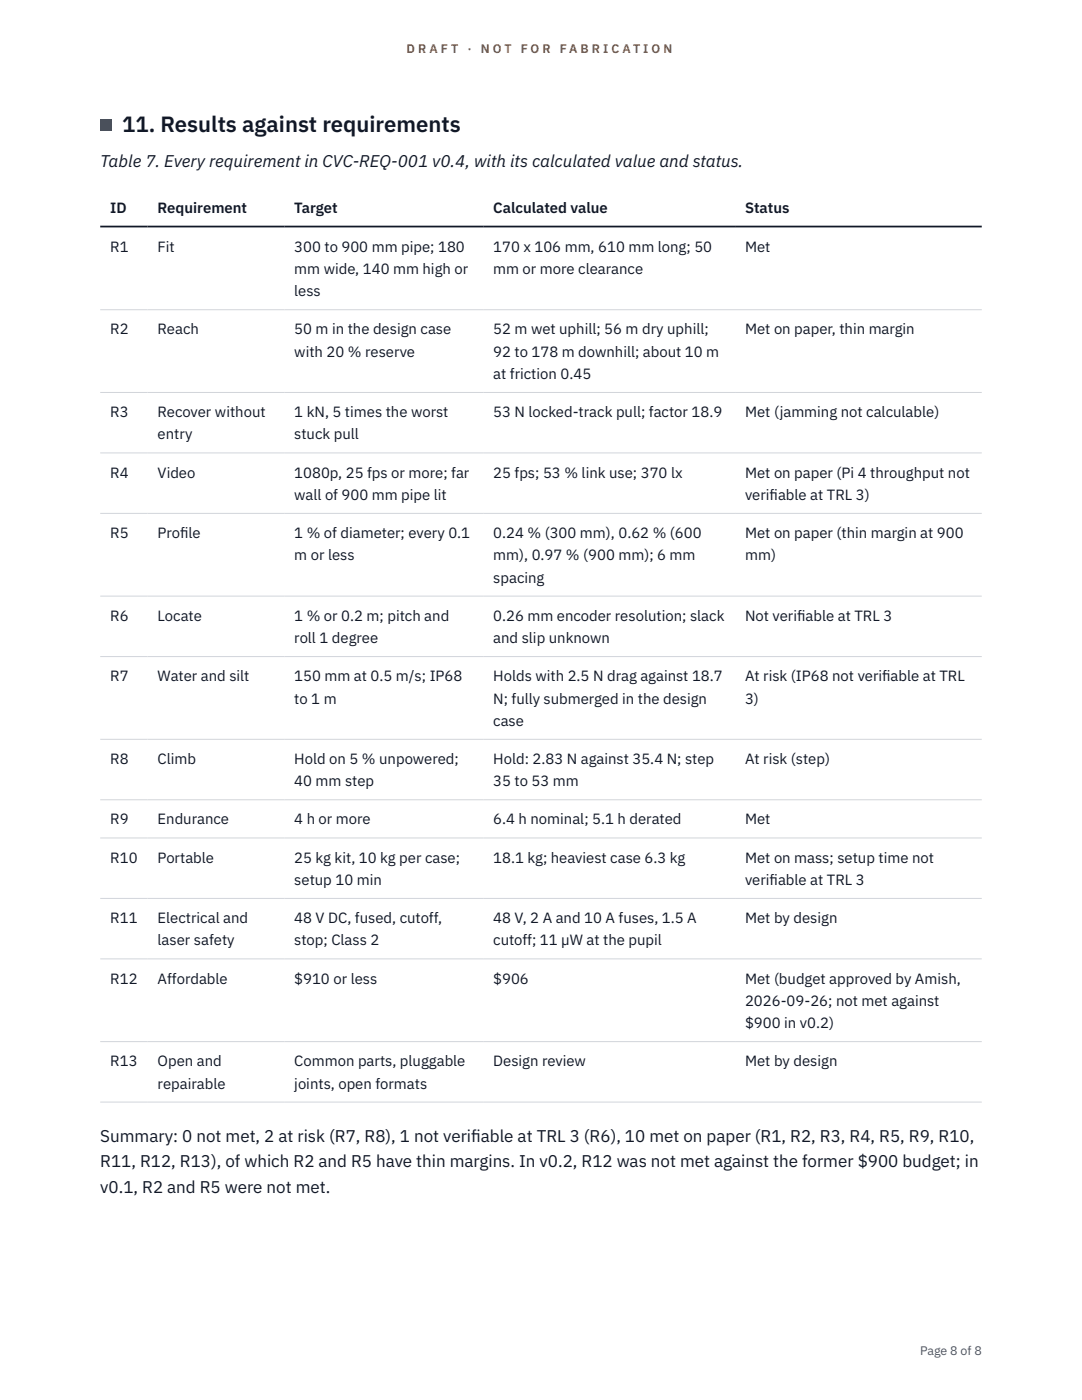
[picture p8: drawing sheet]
<svg xmlns="http://www.w3.org/2000/svg" width="216mm" height="279mm" viewBox="0 0 216 279" stroke-linecap="round" stroke-linejoin="round" font-family="sans-serif">
<defs><g id="words">
<text font-size="4.4" fill="#111827" x="24.4" y="26.4">11. Results against requirements</text>
<g font-size="3.4" fill="#111827">
<text x="20" y="33.3">Table 7. Every requirement in CVC-REQ-001 v0.4, with its calculated value and status.</text>
<text x="20" y="227.8">Summary: 0 not met, 2 at risk (R7, R8), 1 not verif</text>
<text x="94" y="227.8">iable at TRL 3 (R6), 10 met on paper (R1, R2, R3, R4, R5, R9, R10,</text>
<text x="20" y="232.9">R11, R12, R13), of which R2 and R5 have thin margins. In v0.2, R12 was not met against the former $900 budget; in</text>
<text x="20" y="238">v0.1, R2 and R5 were not met.</text>
</g>
<g font-size="3" fill="#111827">
<text x="22" y="42.4">ID</text>
<text x="31.5" y="42.4">Requirement</text>
<text x="58.7" y="42.4">Target</text>
<text x="98.4" y="42.4">Calculated value</text>
<text x="148.7" y="42.4">Status</text>
<text x="22" y="50.2">R1</text>
<text x="31.5" y="50.2">Fit</text>
<text x="58.7" y="50.2">300 to 900 mm pipe; 180</text>
<text x="98.4" y="50.2">170 x 106 mm, 610 mm long; 50</text>
<text x="148.7" y="50.2">Met</text>
<text x="58.7" y="54.7">mm wide, 140 mm high or</text>
<text x="58.7" y="59.1">less</text>
<text x="98.4" y="54.7">mm or more clearance</text>
<text x="22" y="66.7">R2</text>
<text x="31.5" y="66.7">Reach</text>
<text x="58.7" y="66.7">50 m in the design case</text>
<text x="58.7" y="71.2">with 20 % reserve</text>
<text x="98.4" y="66.7">52 m wet uphill; 56 m dry uphill;</text>
<text x="98.4" y="71.2">92 to 178 m downhill; about 10 m</text>
<text x="148.7" y="66.7">Met on paper, thin margin</text>
<text x="98.4" y="75.6">at friction 0.45</text>
<text x="22" y="83.2">R3</text>
<text x="31.5" y="83.2">Recover without</text>
<text x="58.7" y="83.2">1 kN, 5 times the worst</text>
<text x="98.4" y="83.2">53 N locked-track pull; factor 18.9</text>
<text x="148.7" y="83.2">Met (jamming not calculable)</text>
<text x="31.5" y="87.7">entry</text>
<text x="58.7" y="87.7">stuck pull</text>
<text x="22" y="95.3">R4</text>
<text x="31.5" y="95.3">Video</text>
<text x="58.7" y="95.3">1080p, 25 fps or more; far</text>
<text x="98.4" y="95.3">25 fps; 53 % link use; 370 lx</text>
<text x="148.7" y="95.3">Met on paper (Pi 4 throughput not</text>
<text x="58.7" y="99.8">wall of 900 mm pipe lit</text>
<text x="148.7" y="99.8">verif</text>
<text x="153.6" y="99.8">iable at TRL 3)</text>
<text x="22" y="107.4">R5</text>
<text x="31.5" y="107.4">Prof</text>
<text x="35.9" y="107.4">ile</text>
<text x="58.7" y="107.4">1 % of diameter; every 0.1</text>
<text x="98.4" y="107.4">0.24 % (300 mm), 0.62 % (600</text>
<text x="148.7" y="107.4">Met on paper (thin margin at 900</text>
<text x="58.7" y="111.8">m or less</text>
<text x="98.4" y="111.8">mm), 0.97 % (900 mm); 6 mm</text>
<text x="148.7" y="111.8">mm)</text>
<text x="98.4" y="116.3">spacing</text>
<text x="22" y="123.9">R6</text>
<text x="31.5" y="123.9">Locate</text>
<text x="58.7" y="123.9">1 % or 0.2 m; pitch and</text>
<text x="98.4" y="123.9">0.26 mm encoder resolution; slack</text>
<text x="148.7" y="123.9">Not verif</text>
<text x="159.1" y="123.9">iable at TRL 3</text>
<text x="58.7" y="128.3">roll 1 degree</text>
<text x="98.4" y="128.3">and slip unknown</text>
<text x="22" y="136">R7</text>
<text x="31.5" y="136">Water and silt</text>
<text x="58.7" y="136">150 mm at 0.5 m/s; IP68</text>
<text x="98.4" y="136">Holds with 2.5 N drag against 18.7</text>
<text x="148.7" y="136">At risk (IP68 not verif</text>
<text x="176" y="136">iable at TRL</text>
<text x="58.7" y="140.4">to 1 m</text>
<text x="98.4" y="140.4">N; fully submerged in the design</text>
<text x="148.7" y="140.4">3)</text>
<text x="98.4" y="144.8">case</text>
<text x="22" y="152.5">R8</text>
<text x="31.5" y="152.5">Climb</text>
<text x="58.7" y="152.5">Hold on 5 % unpowered;</text>
<text x="98.4" y="152.5">Hold: 2.83 N against 35.4 N; step</text>
<text x="148.7" y="152.5">At risk (step)</text>
<text x="58.7" y="156.9">40 mm step</text>
<text x="98.4" y="156.9">35 to 53 mm</text>
<text x="22" y="164.5">R9</text>
<text x="31.5" y="164.5">Endurance</text>
<text x="58.7" y="164.5">4 h or more</text>
<text x="98.4" y="164.5">6.4 h nominal; 5.1 h derated</text>
<text x="148.7" y="164.5">Met</text>
<text x="22" y="172.2">R10</text>
<text x="31.5" y="172.2">Portable</text>
<text x="58.7" y="172.2">25 kg kit, 10 kg per case;</text>
<text x="98.4" y="172.2">18.1 kg; heaviest case 6.3 kg</text>
<text x="148.7" y="172.2">Met on mass; setup time not</text>
<text x="58.7" y="176.6">setup 10 min</text>
<text x="148.7" y="176.6">verif</text>
<text x="153.6" y="176.6">iable at TRL 3</text>
<text x="22" y="184.2">R11</text>
<text x="31.5" y="184.2">Electrical and</text>
<text x="58.7" y="184.2">48 V DC, fused, cutoff,</text>
<text x="98.4" y="184.2">48 V, 2 A and 10 A fuses, 1.5 A</text>
<text x="148.7" y="184.2">Met by design</text>
<text x="31.5" y="188.7">laser safety</text>
<text x="58.7" y="188.7">stop; Class 2</text>
<text x="98.4" y="188.7">cutoff; 11 µW at the pupil</text>
<text x="22" y="196.3">R12</text>
<text x="31.5" y="196.3">Affordable</text>
<text x="58.7" y="196.3">$910 or less</text>
<text x="98.4" y="196.3">$906</text>
<text x="148.7" y="196.3">Met (budget approved by Amish,</text>
<text x="148.7" y="200.7">2026-09-26; not met against</text>
<text x="148.7" y="205.2">$900 in v0.2)</text>
<text x="22" y="212.8">R13</text>
<text x="31.5" y="212.8">Open and</text>
<text x="58.7" y="212.8">Common parts, pluggable</text>
<text x="98.4" y="212.8">Design review</text>
<text x="148.7" y="212.8">Met by design</text>
<text x="31.5" y="217.2">repairable</text>
<text x="58.7" y="217.2">joints, open formats</text>
</g>
<g font-size="2.5" fill="#b45309">
<text x="81.1" y="10.5">D R A F T</text>
<text x="93.3" y="10.5">·</text>
<text x="95.9" y="10.5">N O T</text>
<text x="103.9" y="10.5">F O R</text>
<text x="111.7" y="10.5">F A B R I C A T I O N</text>
</g>
<text font-size="2.5" fill="#4b5563" x="183.6" y="270.3">Page 8 of 8</text>
</g></defs>
<g fill="none" stroke="#d1d5db" stroke-width=".2">
<path d="M20 61.8h175.9M20 78.3h175.9M20 90.4h175.9M20 102.5h175.9M20 119h175.9M20 131h175.9M20 147.5h175.9M20 159.6h175.9M20 167.2h175.9M20 179.3h175.9M20 191.4h175.9M20 207.9h175.9"/>
<path d="M20 219.9h175.9"/>
</g>
<path d="M20 45.2h175.9" fill="none" stroke="#111827" stroke-width=".35"/>
<path d="M20 23.8h2.2v2.2h-2.2z" fill="#0f766e"/>
<use href="#words"/>
</svg>
